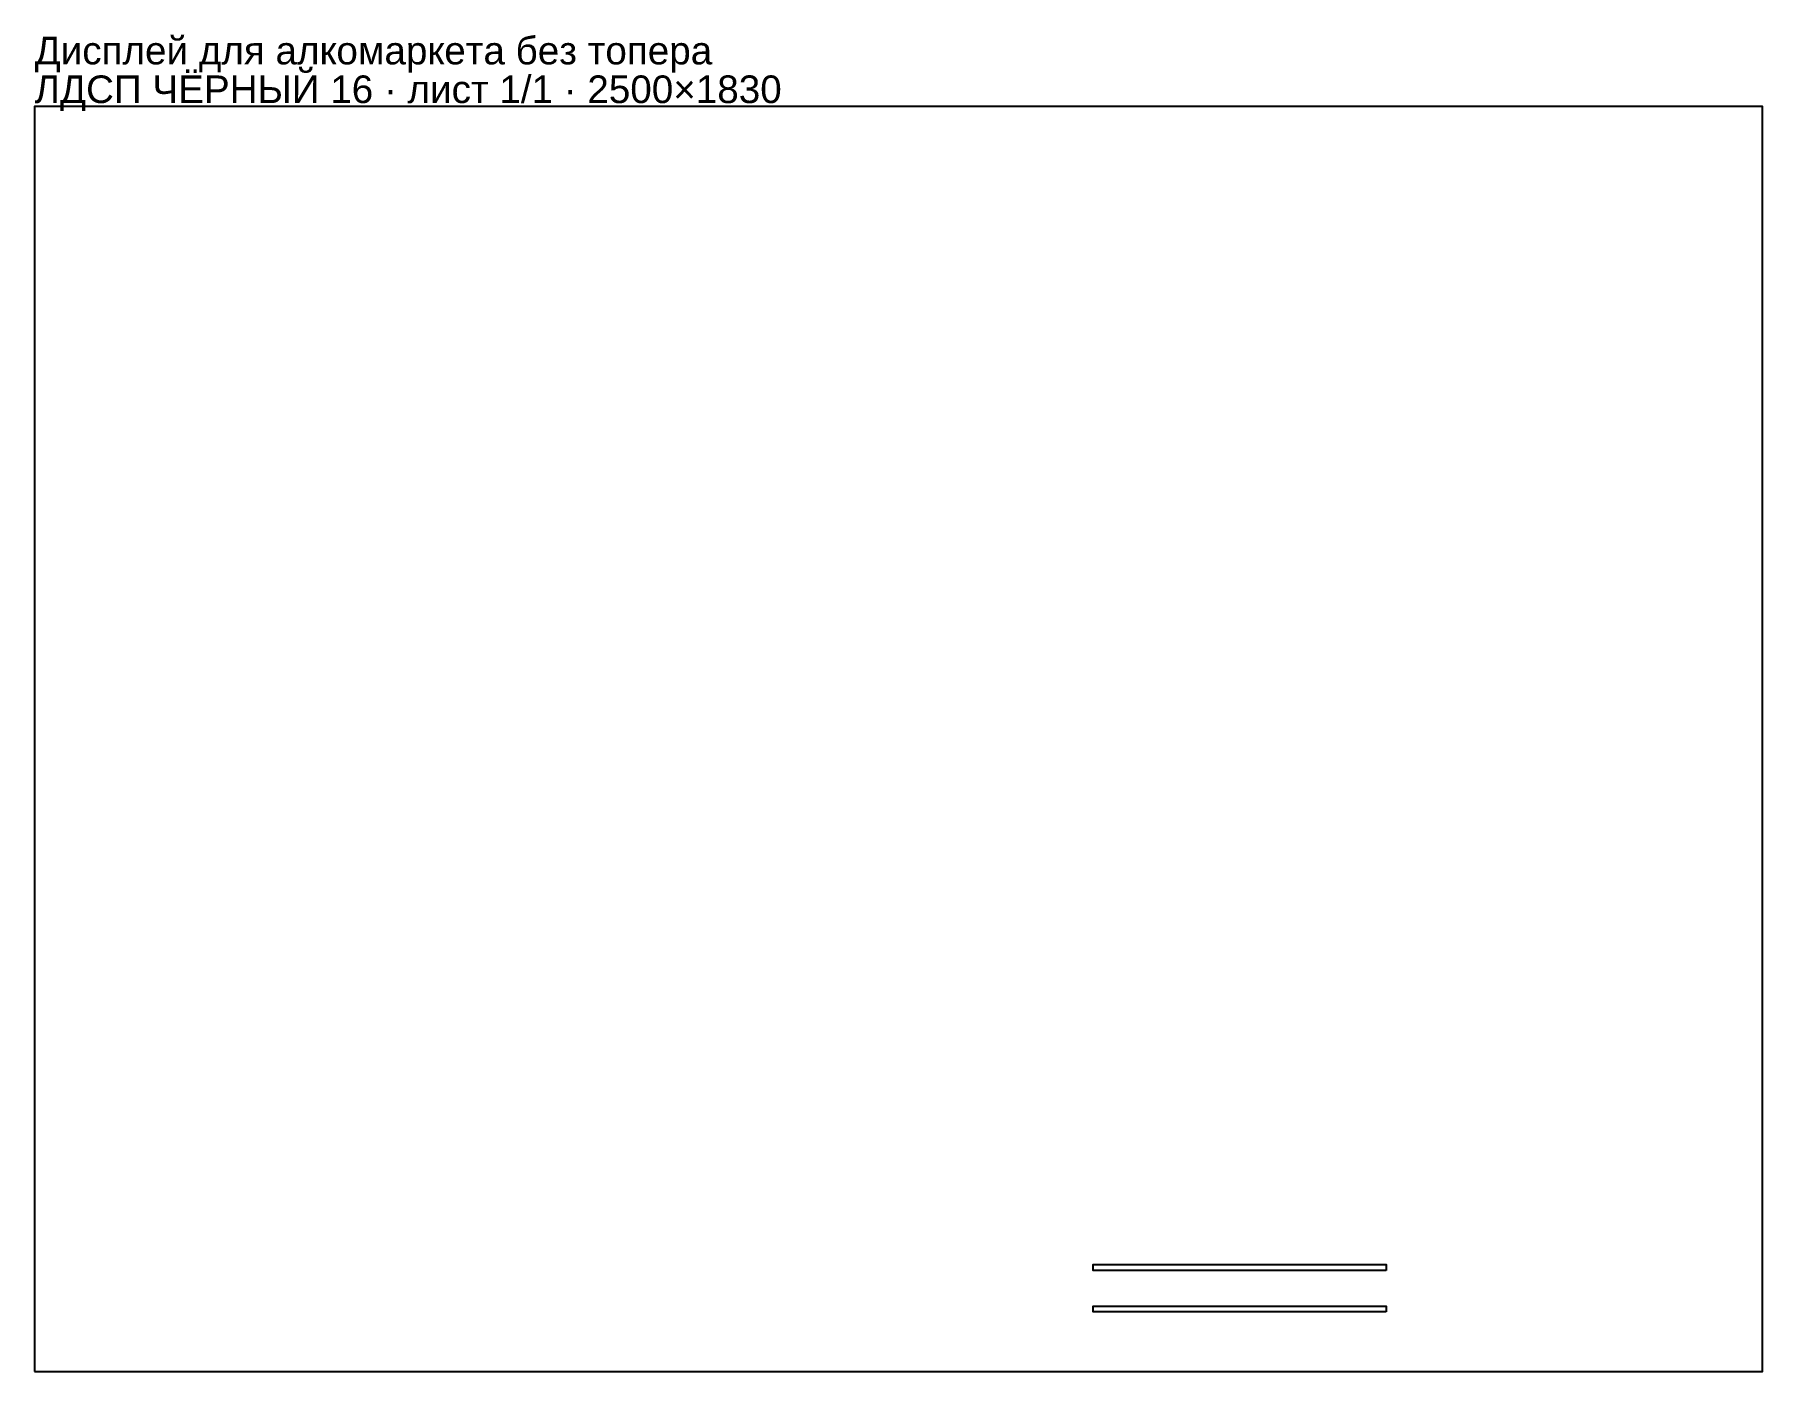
# Model space of a CAD drawing. Header units: millimetres. Extents: x 0 to 2500, y 0 to 1934.
import ezdxf

# ---------------------------------------------------------------- set-up
doc = ezdxf.new("R2010")
doc.units = ezdxf.units.MM
doc.layers.get('0').update_dxf_attribs({"linetype": 'CONTINUOUS'})
doc.layers.add('INFO', color=5, linetype='CONTINUOUS')
doc.styles.get("Standard").update_dxf_attribs({"font": 'arial.ttf'})

msp = doc.modelspace()

# ---------------------------------------------------------------- linework, layer by layer
for points in [[(0, 0), (2500, 0), (2500, 1830), (0, 1830)], [(1955.504536, 146.221147), (1531.504536, 146.221147), (1531.504536, 154.621147), (1955.504536, 154.621147)], [(1955.504536, 86.221635), (1531.504536, 86.221635), (1531.504536, 94.621635), (1955.504536, 94.621635)]]:
    msp.add_lwpolyline(points, close=True)

# ---------------------------------------------------------------- texts
at = {"layer": 'INFO'}
for s, p in [('Дисплей для алкомаркета без топера', (0, 1891)), ('ЛДСП ЧЁРНЫЙ 16 · лист 1/1 · 2500×1830', (0, 1835))]:
    msp.add_text(s, height=40, dxfattribs=at).set_placement(p)

doc.saveas('drawing.dxf')
